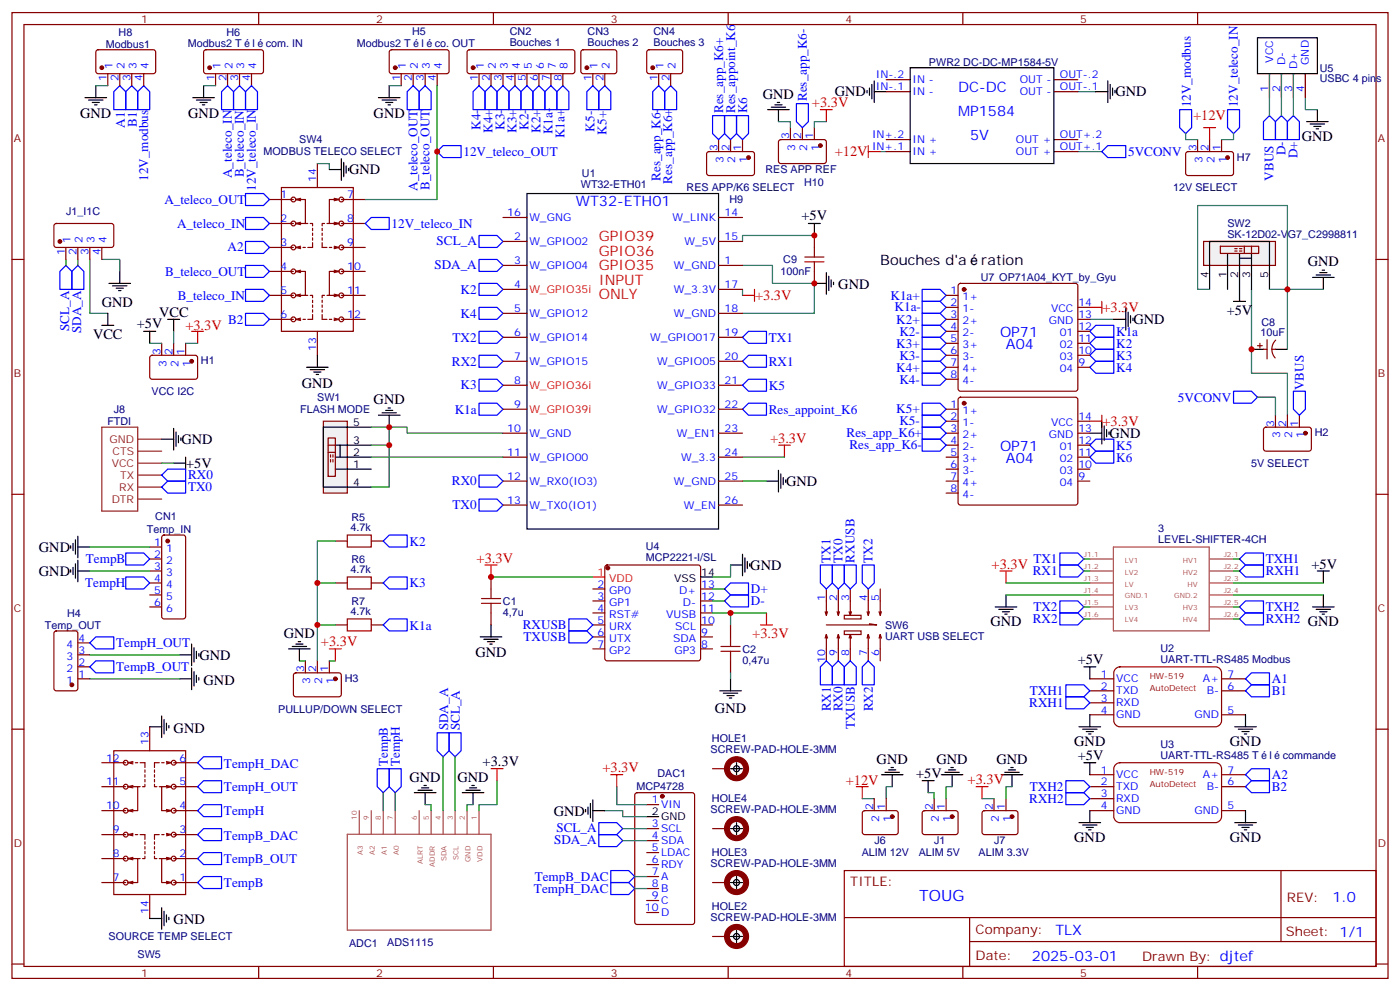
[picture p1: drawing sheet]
<svg xmlns="http://www.w3.org/2000/svg" width="412mm" height="292mm" viewBox="0 0 412 292" stroke-linecap="round" stroke-linejoin="round" font-family="sans-serif">
<defs><g id="words">
<text font-size="4.6" fill="#00f" x="270.8" y="265.3">TOUG</text>
<g font-size="4.2">
<text x="224.7" y="29">GND</text>
<text x="245.9" y="28.4">GND</text>
<text x="328.6" y="28.4">GND</text>
<text x="23.6" y="34.7">GND</text>
<text x="55.4" y="34.8">GND</text>
<text x="110.1" y="34.8">GND</text>
<text x="383.5" y="41.5">GND</text>
<text x="102.8" y="51.3">GND</text>
<text x="236.1" y="64.7">+5V</text>
<text x="259.3" y="78.1">Bouches d'a</text>
<text x="289.1" y="78.1">ration</text>
<text x="385.2" y="78.4">GND</text>
<text x="246.9" y="85.2">GND</text>
<text x="30" y="90.5">GND</text>
<text x="46.9" y="93.3">VCC</text>
<text x="333.9" y="95.5">GND</text>
<text x="361.3" y="92.7">+5V</text>
<text x="27.4" y="99.7">VCC</text>
<text x="40.3" y="96.5">+5V</text>
<text x="88.9" y="114.2">GND</text>
<text x="110.1" y="119">GND</text>
<text x="53.4" y="130.8">GND</text>
<text x="326.8" y="129">GND</text>
<text x="54.9" y="137.8">+5V</text>
<text x="231.6" y="143.1">GND</text>
<text x="11.5" y="162.4">GND</text>
<text x="221" y="167.9">GND</text>
<text x="386.3" y="167.4">+5V</text>
<text x="11.5" y="169.5">GND</text>
<text x="291.7" y="184.3">GND</text>
<text x="83.6" y="187.9">GND</text>
<text x="58.7" y="194.2">GND</text>
<text x="140.1" y="193.5">GND</text>
<text x="317.5" y="195.6">+5V</text>
<text x="60" y="201.6">GND</text>
<text x="51.2" y="215.7">GND</text>
<text x="210.6" y="210">GND</text>
<text x="316.4" y="219.6">GND</text>
<text x="362.3" y="219.6">GND</text>
<text x="142.2" y="225.6">+3.3V</text>
<text x="258.2" y="224.9">GND</text>
<text x="275.9" y="224.9">GND</text>
<text x="293.5" y="224.9">GND</text>
<text x="317.5" y="223.8">+5V</text>
<text x="120.6" y="230.2">GND</text>
<text x="134.8" y="230.2">GND</text>
<text x="269.9" y="229.1">+5V</text>
<text x="163.2" y="240.2">GND</text>
<text x="316.4" y="247.8">GND</text>
<text x="362.3" y="247.8">GND</text>
<text x="51.2" y="272.2">GND</text>
</g>
<g font-size="4.2" fill="#00f">
<text x="282.2" y="27">DC-DC</text>
<text x="282.2" y="34">MP1584</text>
<text x="285.8" y="41.1">5V</text>
<text x="169.6" y="60.5">WT32-ETH01</text>
<text x="294.6" y="99.3">OP71</text>
<text x="296.3" y="102.8">A04</text>
<text x="294.6" y="132.8">OP71</text>
<text x="296.3" y="136.3">A04</text>
<text x="392.5" y="265.6">1.0</text>
<text x="310.9" y="275.1">TLX</text>
<text x="304" y="282.9">2025-03-01</text>
</g>
<g font-size="4.2" fill="#f00">
<text x="239.2" y="31.6">+3.3V</text>
<text x="351.5" y="35.4">+12V</text>
<text x="245.9" y="46.1">+12V</text>
<text x="176.4" y="71.1">GPIO39</text>
<text x="176.4" y="75.3">GPIO36</text>
<text x="176.4" y="79.6">GPIO35</text>
<text x="176.4" y="83.8">INPUT</text>
<text x="176.4" y="88">ONLY</text>
<text x="222.4" y="88.3">+3.3V</text>
<text x="324.7" y="91.9">+3.3V</text>
<text x="54.6" y="97.2">+3.3V</text>
<text x="324.7" y="125.4">+3.3V</text>
<text x="226.8" y="130.4">+3.3V</text>
<text x="140.4" y="165.6">+3.3V</text>
<text x="292.1" y="167.4">+3.3V</text>
<text x="94.5" y="190.3">+3.3V</text>
<text x="221.6" y="187.9">+3.3V</text>
<text x="177.4" y="227.4">+3.3V</text>
<text x="249.2" y="231.2">+12V</text>
<text x="285" y="230.9">+3.3V</text>
</g>
<g font-size="3.9" fill="#00f">
<text x="237.7" y="29.8" transform="rotate(-90 237.7 29.8)">Res_app_K6-</text>
<text x="213" y="33.3" transform="rotate(-90 213 33.3)">Res_app_K6+</text>
<text x="216.5" y="33.3" transform="rotate(-90 216.5 33.3)">Res_appoint_K6</text>
<text x="220.1" y="33.3" transform="rotate(-90 220.1 33.3)">K6</text>
<text x="350.7" y="31.6" transform="rotate(-90 350.7 31.6)">12V_modbus</text>
<text x="364.6" y="31.5" transform="rotate(-90 364.6 31.5)">12V_teleco_IN</text>
<text x="36.8" y="37.6" transform="rotate(-90 36.8 37.6)">A1</text>
<text x="40.3" y="37.4" transform="rotate(-90 40.3 37.4)">B1</text>
<text x="141.5" y="38.2" transform="rotate(-90 141.5 38.2)">K4-</text>
<text x="145.1" y="39.1" transform="rotate(-90 145.1 39.1)">K4+</text>
<text x="148.6" y="38.2" transform="rotate(-90 148.6 38.2)">K3-</text>
<text x="152.1" y="39.1" transform="rotate(-90 152.1 39.1)">K3+</text>
<text x="155.7" y="38.2" transform="rotate(-90 155.7 38.2)">K2-</text>
<text x="159.2" y="39.1" transform="rotate(-90 159.2 39.1)">K2+</text>
<text x="162.8" y="39.6" transform="rotate(-90 162.8 39.6)">K1a-</text>
<text x="166.2" y="40.7" transform="rotate(-90 166.2 40.7)">K1a+</text>
<text x="175.1" y="38.7" transform="rotate(-90 175.1 38.7)">K5-</text>
<text x="178.7" y="39.6" transform="rotate(-90 178.7 39.6)">K5+</text>
<text x="136.5" y="45.9">12V_teleco_OUT</text>
<text x="332.3" y="45.9">5VCONV</text>
<text x="378.7" y="45.8" transform="rotate(-90 378.7 45.8)">D-</text>
<text x="382.2" y="46.6" transform="rotate(-90 382.2 46.6)">D+</text>
<text x="43.6" y="53.3" transform="rotate(-90 43.6 53.3)">12V_modbus</text>
<text x="68.3" y="52.4" transform="rotate(-90 68.3 52.4)">A_teleco_IN</text>
<text x="71.8" y="52.2" transform="rotate(-90 71.8 52.2)">B_teleco_IN</text>
<text x="194.5" y="53.2" transform="rotate(-90 194.5 53.2)">Res_app_K6-</text>
<text x="375.2" y="53.2" transform="rotate(-90 375.2 53.2)">VBUS</text>
<text x="48.4" y="60">A_teleco_OUT</text>
<text x="75.3" y="56.2" transform="rotate(-90 75.3 56.2)">12V_teleco_IN</text>
<text x="123" y="56.2" transform="rotate(-90 123 56.2)">A_teleco_OUT</text>
<text x="126.5" y="56" transform="rotate(-90 126.5 56)">B_teleco_OUT</text>
<text x="198" y="54.1" transform="rotate(-90 198 54.1)">Res_app_K6+</text>
<text x="52.2" y="67">A_teleco_IN</text>
<text x="115.4" y="67.1">12V_teleco_IN</text>
<text x="67" y="73.9">A2</text>
<text x="128.6" y="72.2">SCL_A</text>
<text x="48.6" y="81.1">B_teleco_OUT</text>
<text x="127.9" y="79.2">SDA_A</text>
<text x="52.4" y="88.2">B_teleco_IN</text>
<text x="135.7" y="86.4">K2</text>
<text x="262.3" y="88.2">K1a+</text>
<text x="67.2" y="95.3">B2</text>
<text x="135.7" y="93.5">K4</text>
<text x="263.5" y="91.7">K1a-</text>
<text x="264" y="95.3">K2+</text>
<text x="20.4" y="97.4" transform="rotate(-90 20.4 97.4)">SCL_A</text>
<text x="24" y="98" transform="rotate(-90 24 98)">SDA_A</text>
<text x="133.3" y="100.5">TX2</text>
<text x="226.5" y="100.5">TX1</text>
<text x="264.9" y="98.8">K2-</text>
<text x="328.8" y="98.8">K1a</text>
<text x="133.1" y="107.6">RX2</text>
<text x="226.5" y="107.6">RX1</text>
<text x="264" y="102.3">K3+</text>
<text x="264.9" y="105.9">K3-</text>
<text x="328.8" y="106">K3</text>
<text x="328.8" y="102.4">K2</text>
<text x="264" y="109.4">K4+</text>
<text x="264.9" y="112.9">K4-</text>
<text x="328.8" y="109.5">K4</text>
<text x="135.7" y="114.7">K3</text>
<text x="226.5" y="114.8">K5</text>
<text x="347" y="118.2">5VCONV</text>
<text x="384" y="114.9" transform="rotate(-90 384 114.9)">VBUS</text>
<text x="134" y="121.8">K1a</text>
<text x="226.5" y="121.8">Res_appoint_K6</text>
<text x="264" y="121.7">K5+</text>
<text x="264.9" y="125.3">K5-</text>
<text x="249.4" y="128.8">Res_app_K6+</text>
<text x="250.2" y="132.3">Res_app_K6-</text>
<text x="328.8" y="135.9">K6</text>
<text x="328.8" y="132.4">K5</text>
<text x="55.4" y="141.1">RX0</text>
<text x="133.1" y="142.9">RX0</text>
<text x="55.4" y="144.7">TX0</text>
<text x="133.3" y="150">TX0</text>
<text x="120.6" y="160.6">K2</text>
<text x="25.3" y="165.7">TempB</text>
<text x="244.7" y="165.6" transform="rotate(-90 244.7 165.6)">TX1</text>
<text x="248.2" y="165.6" transform="rotate(-90 248.2 165.6)">TX0</text>
<text x="251.7" y="165.6" transform="rotate(-90 251.7 165.6)">RXUSB</text>
<text x="257" y="165.6" transform="rotate(-90 257 165.6)">TX2</text>
<text x="304.4" y="165.8">TX1</text>
<text x="372.9" y="165.8">TXH1</text>
<text x="25.1" y="172.8">TempH</text>
<text x="120.6" y="172.9">K3</text>
<text x="304.2" y="169.3">RX1</text>
<text x="372.9" y="169.4">RXH1</text>
<text x="221.2" y="174.7">D+</text>
<text x="221.2" y="178.2">D-</text>
<text x="304.4" y="179.9">TX2</text>
<text x="372.9" y="179.9">TXH2</text>
<text x="120.6" y="185.4">K1a</text>
<text x="154" y="185.2">RXUSB</text>
<text x="304.2" y="183.5">RX2</text>
<text x="372.9" y="183.5">RXH2 GND</text>
<text x="34.2" y="190.6">TempH_OUT</text>
<text x="154.2" y="188.8">TXUSB</text>
<text x="34.2" y="197.6">TempB_OUT</text>
<text x="374.6" y="201.1">A1</text>
<text x="244.7" y="209.4" transform="rotate(-90 244.7 209.4)">RX1</text>
<text x="248.2" y="209.4" transform="rotate(-90 248.2 209.4)">RX0</text>
<text x="257.1" y="209.4" transform="rotate(-90 257.1 209.4)">RX2</text>
<text x="303.2" y="208.2">RXH1</text>
<text x="303.4" y="204.6">TXH1</text>
<text x="374.6" y="204.6">B1</text>
<text x="132" y="215" transform="rotate(-90 132 215)">SDA_A</text>
<text x="135.5" y="215" transform="rotate(-90 135.5 215)">SCL_A</text>
<text x="251.8" y="214.7" transform="rotate(-90 251.8 214.7)">TXUSB</text>
<text x="66" y="226.1">TempH_DAC</text>
<text x="114.3" y="225.6" transform="rotate(-90 114.3 225.6)">TempB</text>
<text x="117.8" y="225.6" transform="rotate(-90 117.8 225.6)">TempH</text>
<text x="66" y="232.9">TempH_OUT</text>
<text x="303.4" y="232.9">TXH2</text>
<text x="374.6" y="229.5">A2</text>
<text x="374.6" y="232.8">B2</text>
<text x="303.2" y="236.4">RXH2</text>
<text x="66" y="240.1">TempH</text>
<text x="163.9" y="245">SCL_A</text>
<text x="66" y="247.2">TempB_DAC</text>
<text x="163.2" y="248.6">SDA_A</text>
<text x="66" y="254.1">TempB_OUT</text>
<text x="66" y="261.2">TempB</text>
<text x="157.3" y="262.8">TempH_DAC</text>
<text x="157.5" y="259.3">TempB_DAC</text>
</g>
<g font-size="3.9" fill="#800">
<text x="250.5" y="260.9">TITLE:</text>
<text x="379.1" y="265.6">REV:</text>
<text x="287.4" y="275.1">Company:</text>
<text x="378.7" y="275.7">Sheet: 1/1</text>
<text x="287.4" y="282.8">Date:</text>
<text x="336.4" y="282.8">Drawn By: djtef</text>
</g>
<g font-size="3.2" fill="#000080">
<text x="34.9" y="10.5">H8</text>
<text x="66.7" y="10.5">H6</text>
<text x="121.4" y="10.3">H5</text>
<text x="150.2" y="10.4">CN2</text>
<text x="173.1" y="10.3">CN3</text>
<text x="192.5" y="10.3">CN4</text>
<text x="31.2" y="14.1">Modbus1</text>
<text x="55.4" y="14">Modbus2 T</text>
<text x="74.4" y="14">l</text>
<text x="78.3" y="14">com. IN</text>
<text x="105.1" y="14">Modbus2 T</text>
<text x="124.2" y="14">l</text>
<text x="128.1" y="14">co. OUT</text>
<text x="150.2" y="13.6">Bouches 1</text>
<text x="173.1" y="13.6">Bouches 2</text>
<text x="192.5" y="13.6">Bouches 3</text>
<text x="273.7" y="19.3">PWR2 DC-DC-MP1584-5V</text>
<text x="388.8" y="21.1">U5</text>
<text x="388.8" y="24.3">USBC 4 pins</text>
<text x="77.6" y="45.8">MODBUS TELECO SELECT</text>
<text x="88.2" y="42.2">SW4</text>
<text x="364.3" y="47.3">H7</text>
<text x="171.4" y="52.1">U1</text>
<text x="225.5" y="51">RES APP REF</text>
<text x="171.1" y="55.2">WT32-ETH01</text>
<text x="202.3" y="56.3">RES APP/K6 SELECT</text>
<text x="214.9" y="59.8">H9</text>
<text x="236.9" y="54.7">H10</text>
<text x="345.6" y="56.3">12V SELECT</text>
<text x="19.5" y="63.4">J1_I1C</text>
<text x="361.6" y="70">SK-12D02-VG7_C2998811</text>
<text x="361.6" y="66.8">SW2</text>
<text x="230.7" y="77.5">C9</text>
<text x="229.9" y="81">100nF</text>
<text x="288.9" y="82.8">U7 OP71A04_KYT_by_Gyu</text>
<text x="371.6" y="95.9">C8</text>
<text x="371.3" y="99">10uF</text>
<text x="59.2" y="107.3">H1</text>
<text x="44.7" y="116.3">VCC I2C</text>
<text x="93.4" y="118">SW1</text>
<text x="31.6" y="125.1">FTDI</text>
<text x="33.5" y="121.6">J8</text>
<text x="88.4" y="121.6">FLASH MODE</text>
<text x="387.3" y="128.4">H2</text>
<text x="368.5" y="137.5">5V SELECT</text>
<text x="45.7" y="153.2">CN1</text>
<text x="103.5" y="153.3">R5</text>
<text x="43.3" y="156.8">Temp_IN</text>
<text x="103.2" y="156.5">4.7k</text>
<text x="341.2" y="160">LEVEL-SHIFTER-4CH</text>
<text x="341.2" y="156.7">3</text>
<text x="103.5" y="165.7">R6</text>
<text x="190.2" y="165.3">MCP2221-I/SL</text>
<text x="190.2" y="162">U4</text>
<text x="103.2" y="168.8">4.7k</text>
<text x="103.5" y="178">R7</text>
<text x="148.2" y="178">C1</text>
<text x="13.2" y="185.1">Temp_OUT</text>
<text x="19.8" y="181.5">H4</text>
<text x="103.2" y="181.2">4.7k</text>
<text x="148.2" y="181.3">4,7u</text>
<text x="260.7" y="185.2">SW6</text>
<text x="260.7" y="188.3">UART USB SELECT</text>
<text x="218.7" y="195.4">0,47u</text>
<text x="218.7" y="192.1">C2</text>
<text x="341.9" y="195.3">UART-TTL-RS485 Modbus</text>
<text x="341.9" y="192">U2</text>
<text x="101.5" y="200.8">H3</text>
<text x="82" y="209.8">PULLUP/DOWN SELECT</text>
<text x="209.3" y="221.7">SCREW-PAD-HOLE-3MM</text>
<text x="209.7" y="218.5">HOLE1</text>
<text x="341.9" y="220.2">U3</text>
<text x="341.9" y="223.5">UART-TTL-RS485 T</text>
<text x="374" y="223.5">l</text>
<text x="377.8" y="223.5">commande</text>
<text x="187.5" y="232.7">MCP4728</text>
<text x="193.7" y="228.9">DAC1</text>
<text x="209.3" y="239.4">SCREW-PAD-HOLE-3MM</text>
<text x="209.7" y="236.1">HOLE4</text>
<text x="209.7" y="252">HOLE3</text>
<text x="257.6" y="248.6">J6</text>
<text x="275.2" y="248.6">J1</text>
<text x="292.8" y="248.6">J7</text>
<text x="209.3" y="255.2">SCREW-PAD-HOLE-3MM</text>
<text x="253.8" y="252.1">ALIM 12V</text>
<text x="270.6" y="252.1">ALIM 5V</text>
<text x="288.3" y="252.1">ALIM 3.3V</text>
<text x="209.7" y="267.9">HOLE2</text>
<text x="209.3" y="271.1">SCREW-PAD-HOLE-3MM</text>
<text x="32" y="276.8">SOURCE TEMP SELECT</text>
<text x="102.8" y="278.7">ADC1</text>
<text x="114.1" y="278.5">ADS1115</text>
<text x="40.5" y="282.1">SW5</text>
</g>
<g font-size="3.2" fill="#800">
<text x="41.6" y="6.7">1</text>
<text x="110.8" y="6.7">2</text>
<text x="179.9" y="6.7">3</text>
<text x="249.1" y="6.7">4</text>
<text x="318.2" y="6.7">5</text>
<text x="4.1" y="41.8">A</text>
<text x="405.9" y="41.8">A</text>
<text x="4.1" y="110.9">B</text>
<text x="405.9" y="110.9">B</text>
<text x="4.1" y="180.1">C</text>
<text x="405.9" y="180.1">C</text>
<text x="4.1" y="249.2">D</text>
<text x="405.9" y="249.2">D</text>
<text x="41.6" y="287.5">1</text>
<text x="110.8" y="287.5">2</text>
<text x="179.9" y="287.5">3</text>
<text x="249.1" y="287.5">4</text>
<text x="318.2" y="287.5">5</text>
</g>
<g font-size="3.2" fill="#00f">
<text x="31.4" y="23.9" transform="rotate(-90 31.4 23.9)">1</text>
<text x="33.2" y="20.4" transform="rotate(-90 33.2 20.4)">1</text>
<text x="34.9" y="23.9" transform="rotate(-90 34.9 23.9)">2</text>
<text x="36.7" y="20.4" transform="rotate(-90 36.7 20.4)">2</text>
<text x="38.5" y="23.9" transform="rotate(-90 38.5 23.9)">3</text>
<text x="40.2" y="20.4" transform="rotate(-90 40.2 20.4)">3</text>
<text x="42" y="23.9" transform="rotate(-90 42 23.9)">4</text>
<text x="43.7" y="20.4" transform="rotate(-90 43.7 20.4)">4</text>
<text x="63.1" y="23.9" transform="rotate(-90 63.1 23.9)">1</text>
<text x="64.9" y="20.4" transform="rotate(-90 64.9 20.4)">1</text>
<text x="66.7" y="23.9" transform="rotate(-90 66.7 23.9)">2</text>
<text x="68.4" y="20.4" transform="rotate(-90 68.4 20.4)">2</text>
<text x="70.2" y="23.9" transform="rotate(-90 70.2 23.9)">3</text>
<text x="72" y="20.4" transform="rotate(-90 72 20.4)">3</text>
<text x="73.7" y="23.9" transform="rotate(-90 73.7 23.9)">4</text>
<text x="75.5" y="20.4" transform="rotate(-90 75.5 20.4)">4</text>
<text x="117.8" y="23.9" transform="rotate(-90 117.8 23.9)">1</text>
<text x="119.6" y="20.4" transform="rotate(-90 119.6 20.4)">1</text>
<text x="121.4" y="23.9" transform="rotate(-90 121.4 23.9)">2</text>
<text x="123.1" y="20.4" transform="rotate(-90 123.1 20.4)">2</text>
<text x="124.9" y="23.9" transform="rotate(-90 124.9 23.9)">3</text>
<text x="126.6" y="20.4" transform="rotate(-90 126.6 20.4)">3</text>
<text x="128.4" y="23.9" transform="rotate(-90 128.4 23.9)">4</text>
<text x="130.2" y="20.4" transform="rotate(-90 130.2 20.4)">4</text>
<text x="140.8" y="23.9" transform="rotate(-90 140.8 23.9)">1</text>
<text x="142.5" y="20.4" transform="rotate(-90 142.5 20.4)">1</text>
<text x="144.3" y="23.9" transform="rotate(-90 144.3 23.9)">2</text>
<text x="146" y="20.4" transform="rotate(-90 146 20.4)">2</text>
<text x="147.8" y="23.9" transform="rotate(-90 147.8 23.9)">3</text>
<text x="149.6" y="20.4" transform="rotate(-90 149.6 20.4)">3</text>
<text x="151.3" y="23.9" transform="rotate(-90 151.3 23.9)">4</text>
<text x="153.1" y="20.4" transform="rotate(-90 153.1 20.4)">4</text>
<text x="154.9" y="23.9" transform="rotate(-90 154.9 23.9)">5</text>
<text x="156.6" y="20.4" transform="rotate(-90 156.6 20.4)">5</text>
<text x="158.4" y="23.9" transform="rotate(-90 158.4 23.9)">6</text>
<text x="160.2" y="20.4" transform="rotate(-90 160.2 20.4)">6</text>
<text x="161.9" y="23.9" transform="rotate(-90 161.9 23.9)">7</text>
<text x="163.7" y="20.4" transform="rotate(-90 163.7 20.4)">7</text>
<text x="165.5" y="23.9" transform="rotate(-90 165.5 23.9)">8</text>
<text x="167.2" y="20.4" transform="rotate(-90 167.2 20.4)">8</text>
<text x="174.3" y="23.9" transform="rotate(-90 174.3 23.9)">1</text>
<text x="176" y="20.4" transform="rotate(-90 176 20.4)">1</text>
<text x="177.8" y="23.9" transform="rotate(-90 177.8 23.9)">2</text>
<text x="179.6" y="20.4" transform="rotate(-90 179.6 20.4)">2</text>
<text x="193.7" y="23.9" transform="rotate(-90 193.7 23.9)">1</text>
<text x="195.4" y="20.4" transform="rotate(-90 195.4 20.4)">1</text>
<text x="197.2" y="23.9" transform="rotate(-90 197.2 23.9)">2</text>
<text x="199" y="20.4" transform="rotate(-90 199 20.4)">2</text>
<text x="258" y="23.1">IN-.2</text>
<text x="312.2" y="23.1">OUT-.2</text>
<text x="375" y="18.4" transform="rotate(-90 375 18.4)">VCC</text>
<text x="378.5" y="19.2" transform="rotate(-90 378.5 19.2)">D-</text>
<text x="382.1" y="20.4" transform="rotate(-90 382.1 20.4)">D+</text>
<text x="385.6" y="19.1" transform="rotate(-90 385.6 19.1)">GND</text>
<text x="258" y="26.6">IN-.1</text>
<text x="268.8" y="28">IN -</text>
<text x="268.8" y="24.5">IN -</text>
<text x="300.4" y="28">OUT -</text>
<text x="300.4" y="24.5">OUT -</text>
<text x="312.2" y="26.6">OUT-.1</text>
<text x="373.6" y="27" transform="rotate(-90 373.6 27)">1</text>
<text x="377.1" y="27" transform="rotate(-90 377.1 27)">2</text>
<text x="380.6" y="27" transform="rotate(-90 380.6 27)">3</text>
<text x="384.2" y="27" transform="rotate(-90 384.2 27)">4</text>
<text x="232.5" y="40.9" transform="rotate(-90 232.5 40.9)">3</text>
<text x="236" y="40.9" transform="rotate(-90 236 40.9)">2</text>
<text x="239.5" y="40.9" transform="rotate(-90 239.5 40.9)">1</text>
<text x="256.9" y="40.7">IN+.2</text>
<text x="312.2" y="40.7">OUT+.2</text>
<text x="211.3" y="44.5" transform="rotate(-90 211.3 44.5)">3</text>
<text x="213.1" y="47.9" transform="rotate(-90 213.1 47.9)">3</text>
<text x="214.8" y="44.5" transform="rotate(-90 214.8 44.5)">2</text>
<text x="216.6" y="47.9" transform="rotate(-90 216.6 47.9)">2</text>
<text x="218.4" y="44.5" transform="rotate(-90 218.4 44.5)">1</text>
<text x="220.1" y="47.9" transform="rotate(-90 220.1 47.9)">1</text>
<text x="234.2" y="44.4" transform="rotate(-90 234.2 44.4)">3</text>
<text x="237.8" y="44.4" transform="rotate(-90 237.8 44.4)">2</text>
<text x="241.3" y="44.4" transform="rotate(-90 241.3 44.4)">1</text>
<text x="256.9" y="44.3">IN+.1</text>
<text x="268.8" y="45.7">IN +</text>
<text x="268.8" y="42.2">IN +</text>
<text x="299.3" y="45.7">OUT +</text>
<text x="299.3" y="42.2">OUT +</text>
<text x="312.2" y="44.3">OUT+.1</text>
<text x="352.4" y="44.5" transform="rotate(-90 352.4 44.5)">3</text>
<text x="354.2" y="47.9" transform="rotate(-90 354.2 47.9)">3</text>
<text x="356" y="44.5" transform="rotate(-90 356 44.5)">2</text>
<text x="357.7" y="47.9" transform="rotate(-90 357.7 47.9)">2</text>
<text x="359.5" y="44.5" transform="rotate(-90 359.5 44.5)">1</text>
<text x="361.2" y="47.9" transform="rotate(-90 361.2 47.9)">1</text>
<text x="93.1" y="53.4" transform="rotate(-90 93.1 53.4)">14</text>
<text x="82.6" y="58.4">1</text>
<text x="102.3" y="58.4">7</text>
<text x="82.6" y="65.4">2</text>
<text x="102.3" y="65.4">8</text>
<text x="149.4" y="63.7">16</text>
<text x="155.9" y="65.1">W_GNG</text>
<text x="198.1" y="65.1">W_LINK</text>
<text x="213.4" y="63.7">14</text>
<text x="20.8" y="71.5" transform="rotate(-90 20.8 71.5)">1</text>
<text x="24.3" y="71.5" transform="rotate(-90 24.3 71.5)">2</text>
<text x="27.9" y="71.5" transform="rotate(-90 27.9 71.5)">3</text>
<text x="31.4" y="71.5" transform="rotate(-90 31.4 71.5)">4</text>
<text x="151.4" y="70.7">2</text>
<text x="213.4" y="70.7">15</text>
<text x="19" y="75" transform="rotate(-90 19 75)">1</text>
<text x="22.6" y="75" transform="rotate(-90 22.6 75)">2</text>
<text x="26.1" y="75" transform="rotate(-90 26.1 75)">3</text>
<text x="29.6" y="75" transform="rotate(-90 29.6 75)">4</text>
<text x="82.6" y="72.5">3</text>
<text x="102.3" y="72.5">9</text>
<text x="151.4" y="77.8">3</text>
<text x="155.9" y="72.1">W_GPIO02</text>
<text x="201.6" y="72.1">W_5V</text>
<text x="213.4" y="77.8">1</text>
<text x="82.6" y="79.6">4</text>
<text x="102.3" y="79.6">10</text>
<text x="155.9" y="79.2">W_GPIO04</text>
<text x="198.5" y="79.2">W_GND</text>
<text x="82.6" y="86.6">5</text>
<text x="102.3" y="86.6">11</text>
<text x="151.4" y="84.8">4</text>
<text x="198.5" y="86.3">W_3.3V</text>
<text x="213.4" y="84.8">17</text>
<text x="280" y="86.6">1</text>
<text x="283.5" y="88.4">1+</text>
<text x="82.6" y="93.7">6</text>
<text x="102.3" y="93.7">12</text>
<text x="151.4" y="91.9">5</text>
<text x="155.9" y="93.3">W_GPIO12</text>
<text x="198.5" y="93.3">W_GND</text>
<text x="213.4" y="91.9">18</text>
<text x="280" y="90.1">2</text>
<text x="280" y="93.7">3</text>
<text x="283.5" y="91.9">1-</text>
<text x="283.5" y="95.4">2+</text>
<text x="308.9" y="95.4">GND</text>
<text x="309.6" y="91.9">VCC</text>
<text x="317.7" y="93.7">13</text>
<text x="317.7" y="90.1">14</text>
<text x="151.4" y="99">6</text>
<text x="155.9" y="100.4">W_GPIO14</text>
<text x="191.6" y="100.4">W_GPIO017</text>
<text x="213.4" y="99">19</text>
<text x="280" y="97.2">4</text>
<text x="280" y="100.7">5</text>
<text x="283.5" y="99">2-</text>
<text x="312.2" y="99">01</text>
<text x="317.7" y="100.7">11</text>
<text x="317.7" y="97.2">12</text>
<text x="47.3" y="104.4" transform="rotate(-90 47.3 104.4)">3</text>
<text x="49" y="107.9" transform="rotate(-90 49 107.9)">3</text>
<text x="50.8" y="104.4" transform="rotate(-90 50.8 104.4)">2</text>
<text x="52.6" y="107.9" transform="rotate(-90 52.6 107.9)">2</text>
<text x="54.3" y="104.4" transform="rotate(-90 54.3 104.4)">1</text>
<text x="56.1" y="107.9" transform="rotate(-90 56.1 107.9)">1</text>
<text x="93.1" y="103.3" transform="rotate(-90 93.1 103.3)">13</text>
<text x="151.4" y="106">7</text>
<text x="155.9" y="107.4">W_GPIO15</text>
<text x="193.6" y="107.4">W_GPIO05</text>
<text x="213.4" y="106">20</text>
<text x="280" y="104.2">6</text>
<text x="280" y="107.8">7</text>
<text x="283.5" y="102.5">3+</text>
<text x="283.5" y="106">3-</text>
<text x="312.2" y="106">03</text>
<text x="312.2" y="102.5">02</text>
<text x="317.7" y="107.8">9</text>
<text x="317.7" y="104.2">10</text>
<text x="151.4" y="113.1">8</text>
<text x="213.4" y="113.1">21</text>
<text x="280" y="111.3">8</text>
<text x="283.5" y="109.5">4+</text>
<text x="283.5" y="113.1">4-</text>
<text x="312.2" y="109.5">04</text>
<text x="193.6" y="114.5">W_GPIO33</text>
<text x="151.4" y="120.1">9</text>
<text x="193.6" y="121.5">W_GPIO32</text>
<text x="213.4" y="120.1">22</text>
<text x="280" y="120.1">1</text>
<text x="280" y="123.6">2</text>
<text x="283.5" y="121.9">1+</text>
<text x="283.5" y="125.4">1-</text>
<text x="309.6" y="125.4">VCC</text>
<text x="317.7" y="123.6">14</text>
<text x="375.4" y="125.6" transform="rotate(-90 375.4 125.6)">3</text>
<text x="378.9" y="125.6" transform="rotate(-90 378.9 125.6)">2</text>
<text x="382.4" y="125.6" transform="rotate(-90 382.4 125.6)">1</text>
<text x="149.4" y="127.2">10</text>
<text x="155.9" y="128.6">W_GND</text>
<text x="199.4" y="128.6">W_EN1</text>
<text x="213.4" y="127.2">23</text>
<text x="280" y="127.2">3</text>
<text x="280" y="130.7">4</text>
<text x="283.5" y="128.9">2+</text>
<text x="308.9" y="128.9">GND</text>
<text x="317.7" y="130.7">12</text>
<text x="317.7" y="127.2">13</text>
<text x="377.1" y="129.1" transform="rotate(-90 377.1 129.1)">3</text>
<text x="380.6" y="129.1" transform="rotate(-90 380.6 129.1)">2</text>
<text x="384.2" y="129.1" transform="rotate(-90 384.2 129.1)">1</text>
<text x="149.4" y="134.2">11</text>
<text x="155.9" y="135.6">W_GPIO00</text>
<text x="200.6" y="135.6">W_3.3</text>
<text x="213.4" y="134.2">24</text>
<text x="280" y="134.2">5</text>
<text x="280" y="137.8">6</text>
<text x="283.5" y="132.5">2-</text>
<text x="283.5" y="136">3+</text>
<text x="312.2" y="136">02</text>
<text x="312.2" y="132.5">01</text>
<text x="317.7" y="137.8">10</text>
<text x="317.7" y="134.2">11</text>
<text x="149.4" y="141.3">12</text>
<text x="155.9" y="142.7">W_RX0(IO3)</text>
<text x="198.5" y="142.7">W_GND</text>
<text x="213.4" y="141.3">25</text>
<text x="280" y="141.3">7</text>
<text x="283.5" y="139.5">3-</text>
<text x="283.5" y="143.1">4+</text>
<text x="312.2" y="143.1">04</text>
<text x="312.2" y="139.5">03</text>
<text x="317.7" y="141.3">9</text>
<text x="149.4" y="148.3">13</text>
<text x="155.9" y="149.8">W_TX0(IO1)</text>
<text x="201.4" y="149.8">W_EN</text>
<text x="213.4" y="148.3">26</text>
<text x="280" y="144.8">8</text>
<text x="283.5" y="146.6">4-</text>
<text x="45.4" y="160.7">1</text>
<text x="45.4" y="164.2">2</text>
<text x="45.4" y="167.7">3</text>
<text x="48.9" y="162.5">1</text>
<text x="48.9" y="166">2</text>
<text x="45.4" y="171.3">4</text>
<text x="48.9" y="169.5">3</text>
<text x="48.9" y="173">4</text>
<text x="176" y="173">2</text>
<text x="206.6" y="173">13</text>
<text x="45.4" y="174.8">5</text>
<text x="45.4" y="178.3">6</text>
<text x="48.9" y="176.6">5</text>
<text x="176" y="176.6">3</text>
<text x="179.5" y="174.8">GP0</text>
<text x="179.5" y="178.3">GP1</text>
<text x="200" y="174.8">D+</text>
<text x="201.2" y="178.3">D-</text>
<text x="206.6" y="176.6">12</text>
<text x="243.1" y="176.9" transform="rotate(-90 243.1 176.9)">1</text>
<text x="246.6" y="176.9" transform="rotate(-90 246.6 176.9)">2</text>
<text x="250.1" y="176.9" transform="rotate(-90 250.1 176.9)">3</text>
<text x="255.4" y="176.9" transform="rotate(-90 255.4 176.9)">4</text>
<text x="258.9" y="176.9" transform="rotate(-90 258.9 176.9)">5</text>
<text x="48.9" y="180.1">6</text>
<text x="176" y="180.1">4</text>
<text x="176" y="183.6">5</text>
<text x="179.5" y="181.9">RST#</text>
<text x="179.5" y="185.4">URX</text>
<text x="196.2" y="181.9">VUSB</text>
<text x="198.9" y="185.4">SCL</text>
<text x="206.6" y="183.6">10</text>
<text x="206.6" y="180.1">11</text>
<text x="19.6" y="190.7">4</text>
<text x="23.1" y="188.9">4</text>
<text x="176" y="187.1">6</text>
<text x="176" y="190.7">7</text>
<text x="179.5" y="188.9">UTX</text>
<text x="198.3" y="188.9">SDA</text>
<text x="206.6" y="190.7">8</text>
<text x="206.6" y="187.1">9</text>
<text x="19.6" y="194.2">3</text>
<text x="19.6" y="197.7">2</text>
<text x="23.1" y="192.4">3</text>
<text x="23.1" y="196">2</text>
<text x="89.6" y="197.9" transform="rotate(-90 89.6 197.9)">3</text>
<text x="93.1" y="197.9" transform="rotate(-90 93.1 197.9)">2</text>
<text x="96.7" y="197.9" transform="rotate(-90 96.7 197.9)">1</text>
<text x="179.5" y="192.4">GP2</text>
<text x="198.7" y="192.4">GP3</text>
<text x="243.1" y="195.1" transform="rotate(-90 243.1 195.1)">10</text>
<text x="246.6" y="193" transform="rotate(-90 246.6 193)">9</text>
<text x="250.1" y="193" transform="rotate(-90 250.1 193)">8</text>
<text x="255.4" y="193" transform="rotate(-90 255.4 193)">7</text>
<text x="258.9" y="193" transform="rotate(-90 258.9 193)">6</text>
<text x="19.6" y="201.3">1</text>
<text x="23.1" y="199.5">1</text>
<text x="91.4" y="201.4" transform="rotate(-90 91.4 201.4)">3</text>
<text x="94.9" y="201.4" transform="rotate(-90 94.9 201.4)">2</text>
<text x="98.4" y="201.4" transform="rotate(-90 98.4 201.4)">1</text>
<text x="324.3" y="199.5">1</text>
<text x="324.3" y="203">2</text>
<text x="328.8" y="200.9">VCC</text>
<text x="354.4" y="200.9">A+</text>
<text x="361.6" y="203">6</text>
<text x="361.6" y="199.5">7</text>
<text x="324.3" y="206.6">3</text>
<text x="328.8" y="204.4">TXD</text>
<text x="328.8" y="208">RXD</text>
<text x="355.5" y="204.4">B-</text>
<text x="324.3" y="210.1">4</text>
<text x="328.8" y="211.5">GND</text>
<text x="351.8" y="211.5">GND</text>
<text x="361.6" y="210.1">5</text>
<text x="43.7" y="219.3" transform="rotate(-90 43.7 219.3)">13</text>
<text x="31.2" y="224.2">12</text>
<text x="52.9" y="224.2">6</text>
<text x="324.3" y="227.7">1</text>
<text x="361.6" y="227.7">7</text>
<text x="31.2" y="231.2">11</text>
<text x="52.9" y="231.2">5</text>
<text x="324.3" y="231.2">2</text>
<text x="328.8" y="229.1">VCC</text>
<text x="328.8" y="232.7">TXD</text>
<text x="354.4" y="229.1">A+</text>
<text x="355.5" y="232.7">B-</text>
<text x="361.6" y="231.2">6</text>
<text x="31.2" y="238.3">10</text>
<text x="52.9" y="238.3">4</text>
<text x="192" y="236.5">1</text>
<text x="194.7" y="237.9">VIN</text>
<text x="257.2" y="238.5" transform="rotate(-90 257.2 238.5)">2</text>
<text x="260.7" y="238.5" transform="rotate(-90 260.7 238.5)">1</text>
<text x="274.8" y="238.5" transform="rotate(-90 274.8 238.5)">2</text>
<text x="278.3" y="238.5" transform="rotate(-90 278.3 238.5)">1</text>
<text x="292.5" y="238.5" transform="rotate(-90 292.5 238.5)">2</text>
<text x="296" y="238.5" transform="rotate(-90 296 238.5)">1</text>
<text x="324.3" y="234.8">3</text>
<text x="324.3" y="238.3">4</text>
<text x="328.8" y="236.2">RXD</text>
<text x="328.8" y="239.7">GND</text>
<text x="351.8" y="239.7">GND</text>
<text x="361.6" y="238.3">5</text>
<text x="33.3" y="245.4">9</text>
<text x="52.9" y="245.4">3</text>
<text x="192" y="243.6">3</text>
<text x="194.7" y="245">SCL</text>
<text x="258.9" y="242" transform="rotate(-90 258.9 242)">2</text>
<text x="262.5" y="242" transform="rotate(-90 262.5 242)">1</text>
<text x="276.6" y="242" transform="rotate(-90 276.6 242)">2</text>
<text x="280.1" y="242" transform="rotate(-90 280.1 242)">1</text>
<text x="294.2" y="242" transform="rotate(-90 294.2 242)">2</text>
<text x="297.7" y="242" transform="rotate(-90 297.7 242)">1</text>
<text x="192" y="247.1">4</text>
<text x="192" y="250.6">5</text>
<text x="194.7" y="248.5">SDA</text>
<text x="33.3" y="252.4">8</text>
<text x="52.9" y="252.4">2</text>
<text x="192" y="254.2">6</text>
<text x="192" y="257.7">7</text>
<text x="194.7" y="252.1">LDAC</text>
<text x="194.7" y="255.6">RDY</text>
<text x="33.3" y="259.5">7</text>
<text x="52.9" y="259.5">1</text>
<text x="192" y="261.2">8</text>
<text x="194.7" y="259.1">A</text>
<text x="194.7" y="262.6">B</text>
<text x="43.7" y="269.1" transform="rotate(-90 43.7 269.1)">14</text>
<text x="190" y="268.3">10</text>
<text x="192" y="264.8">9</text>
<text x="194.7" y="266.2">C</text>
<text x="194.7" y="269.7">D</text>
</g>
<g font-size="3.2">
<text x="356" y="81.9" transform="rotate(-90 356 81.9)">4</text>
<text x="361.2" y="81.9" transform="rotate(-90 361.2 81.9)">1</text>
<text x="364.8" y="81.9" transform="rotate(-90 364.8 81.9)">2</text>
<text x="368.3" y="81.9" transform="rotate(-90 368.3 81.9)">3</text>
<text x="373.6" y="81.9" transform="rotate(-90 373.6 81.9)">5</text>
<text x="104.1" y="125.4">5</text>
<text x="104.1" y="130.7">3</text>
<text x="104.1" y="137.8">1</text>
<text x="104.1" y="134.2">2</text>
<text x="104.1" y="143.1">4</text>
<text x="198.6" y="171.3">VSS</text>
<text x="206.6" y="169.5">14</text>
<text x="192" y="240.1">2</text>
<text x="194.7" y="241.5">GND</text>
</g>
<g font-size="3.2" fill="#f00">
<text x="155.9" y="86.3">W_GPIO35i</text>
<text x="155.9" y="114.5">W_GPIO36i</text>
<text x="155.9" y="121.5">W_GPIO39i</text>
<text x="176" y="169.5">1</text>
<text x="179.5" y="171.3">VDD</text>
</g>
<g font-size="3.2" fill="#8d2323">
<text x="32.2" y="130.4">GND</text>
<text x="32.9" y="137.4">VCC</text>
<text x="33.2" y="133.9">CTS</text>
<text x="35.4" y="140.9">TX</text>
<text x="32.9" y="148">DTR</text>
<text x="35.1" y="144.5">RX</text>
</g>
<g font-size="2.5" fill="#900">
<text x="338.7" y="199.8">HW-519</text>
<text x="338.7" y="203.4">AutoDetect</text>
<text x="338.7" y="228.1">HW-519</text>
<text x="338.7" y="231.6">AutoDetect</text>
</g>
<g font-size="2.1" fill="#a54b4b">
<text x="319.3" y="167.4">J1.2</text>
<text x="319.3" y="163.9">J1.1</text>
<text x="331.3" y="165.6">LV1</text>
<text x="348.5" y="165.6">HV1</text>
<text x="360.5" y="167.4">J2.2</text>
<text x="360.5" y="163.9">J2.1</text>
<text x="319.3" y="170.9">J1.3</text>
<text x="331.3" y="172.7">LV</text>
<text x="331.3" y="169.1">LV2</text>
<text x="348.5" y="169.1">HV2</text>
<text x="349.8" y="172.7">HV</text>
<text x="360.5" y="170.9">J2.3</text>
<text x="319.3" y="178">J1.5</text>
<text x="319.3" y="174.5">J1.4</text>
<text x="331.3" y="179.7">LV3</text>
<text x="331.3" y="176.2">GND.1</text>
<text x="345.9" y="176.2">GND.2</text>
<text x="348.5" y="179.7">HV3</text>
<text x="360.5" y="178">J2.5</text>
<text x="360.5" y="174.5">J2.4</text>
<text x="319.3" y="181.5">J1.6</text>
<text x="331.3" y="183.3">LV4</text>
<text x="348.5" y="183.3">HV4</text>
<text x="360.5" y="181.5">J2.6</text>
<text x="105.1" y="241.3" transform="rotate(-90 105.1 241.3)">10</text>
<text x="108.7" y="241.3" transform="rotate(-90 108.7 241.3)">9</text>
<text x="112.2" y="241.3" transform="rotate(-90 112.2 241.3)">8</text>
<text x="115.7" y="241.3" transform="rotate(-90 115.7 241.3)">7</text>
<text x="122.8" y="241.3" transform="rotate(-90 122.8 241.3)">6</text>
<text x="126.3" y="241.3" transform="rotate(-90 126.3 241.3)">5</text>
<text x="129.8" y="241.3" transform="rotate(-90 129.8 241.3)">4</text>
<text x="133.4" y="241.3" transform="rotate(-90 133.4 241.3)">3</text>
<text x="136.9" y="241.3" transform="rotate(-90 136.9 241.3)">2</text>
<text x="140.4" y="241.3" transform="rotate(-90 140.4 241.3)">1</text>
<text x="106.9" y="251.7" transform="rotate(-90 106.9 251.7)">A3</text>
<text x="110.4" y="251.7" transform="rotate(-90 110.4 251.7)">A2</text>
<text x="113.9" y="251.7" transform="rotate(-90 113.9 251.7)">A1</text>
<text x="117.5" y="251.7" transform="rotate(-90 117.5 251.7)">A0</text>
<text x="124.5" y="254.4" transform="rotate(-90 124.5 254.4)">ALRT</text>
<text x="128" y="255.1" transform="rotate(-90 128 255.1)">ADDR</text>
<text x="131.6" y="253.5" transform="rotate(-90 131.6 253.5)">SDA</text>
<text x="135.1" y="253.1" transform="rotate(-90 135.1 253.1)">SCL</text>
<text x="138.6" y="253.8" transform="rotate(-90 138.6 253.8)">GND</text>
<text x="142.2" y="253.7" transform="rotate(-90 142.2 253.7)">VDD</text>
</g>
</g></defs>
<g fill="none" stroke="#870000" stroke-width=".35">
<path d="M3.5 3.7h405.4v284.3h-405.4zM7.1 7.2h398.2v277.3h-398.2zM76.2 3.7v3.5M145.3 3.7v3.5M214.5 3.7v3.5M283.6 3.7v3.5M352.8 3.7v3.5M3.5 76.4h3.6M405.3 76.4h3.6M3.5 145.5h3.6M405.3 145.5h3.6M3.5 214.7h3.6"/>
<path d="M405.3 214.7h3.6M248.7 256.3h156.6v28.2h-156.6zM377.3 256.3v20.9M248.7 270.1h156.5M285.6 277.2h119.6M285.6 270.1v14.2M3.5 283.8h3.6M76.2 284.5v3.5M145.3 284.5v3.5M214.5 284.5v3.5M283.6 284.5v3.5M352.8 284.5v3.5"/>
<path d="M405.3 283.8h3.6"/>
</g>
<g fill="none" stroke="#000" stroke-width=".35">
<path d="M239.9 83.4h3.5M243.4 80.3v6.3M244.1 81.3v4.2M244.8 82.4v2.1M245.5 83.1v.7M47.6 129.3h3.6M51.2 126.1v6.4M51.2 136.3h3.5M51.9 127.2v4.2M52.6 128.2v2.2M53.3 128.9v.7M54.7 134.6v3.5"/>
<path d="M229.3 138.5v6.3M230 139.5v4.3M225.8 141.6h3.5M230.7 140.6v2.1M231.4 141.3v.7"/>
</g>
<path d="M218.7 141.6h7.1" fill="none" stroke="#008700" stroke-width=".35"/>
<path d="M30 125.8h10.6v24.7h-10.6zM40.6 139.9h7M40.6 136.3h7M40.6 132.8h7M40.6 129.3h7M40.6 146.9h7M40.6 143.4h7" fill="none" stroke="#8c2424" stroke-width=".35"/>
<path d="M95.2 124h7.1v21.2h-7.1z" fill="#f0f0f0" stroke="#870000" stroke-width=".35"/>
<g fill="none" stroke="#000" stroke-width=".35">
<path d="M389.5 79.6h.7M386.6 81.7h6.4M387.7 81h4.2M388.8 80.3h2.1M389.8 81.7v3.5M368.7 102.8h3.5M375.7 102.8h3.5M98.8 138.1h10.6M98.8 134.6h10.6M98.8 131.1h10.6M100.2 131.1v3.5M109.4 125.8h-14.2v17.6h14.2"/>
<path d="M111.5 122.2h6.3M112.5 121.5h4.3M113.6 120.8h2.1M114.3 120.1h.7M114.7 122.2v3.6"/>
</g>
<g fill="none" stroke="#870000" stroke-width=".35">
<path d="M239.9 69.3v3.5M239.9 79.9v3.5M370.4 101.8h1.4M371.1 101.1v1.4M372.2 102.8h1M373.2 100v5.7M374.6 102.8h1.1M375.8 100.1a3.8 3.8 0 0 0-.2 5.3M96.7 128.9h2.1v11.3h-2.1zM96.7 133.2h2.1M96.7 131.1h2.1M97.4 133.9v.7"/>
<path d="M97.4 135.3v.7M98.1 133.9v.7M98.1 135.3v.7"/>
</g>
<path d="M368.7 85.2v24.7h10.5v12.3M389.8 85.2h-10.6v17.6M109.4 134.6h38.8" fill="none" stroke="#008700" stroke-width=".35"/>
<path d="M141.1 83.4h5.3l1.8 1.8-1.8 1.8h-5.3zM141.1 90.5h5.3l1.8 1.8-1.8 1.7h-5.3zM141.1 111.7h5.3l1.8 1.7-1.8 1.8h-5.3zM141.1 118.7h5.3l1.8 1.8-1.8 1.7h-5.3zM218.7 120.5l1.8-1.8h5.3v3.5h-5.3z" fill="none" stroke="#00f" stroke-width=".35"/>
<path d="M237.1 77.1h5.6M237.1 75.7h5.6M239.9 72.8v2.9M239.9 77.1v2.8" fill="none" stroke="#a10000" stroke-width=".35"/>
<path d="M354.5 71.1h21.2v7h-21.2z" fill="#f0f0f0" stroke="#870000" stroke-width=".35"/>
<g fill="none" stroke="#000" stroke-width=".35">
<path d="M268.1 19.9h42.3v28.3h-42.3zM370.4 11.1h17.7v10.6h-17.7zM25 28.8h6.4M26.1 29.5h4.2M27.2 30.2h2.1M27.9 30.9h.7M28.2 25.2v3.6M56.8 28.8h6.3M57.9 29.5h4.2M58.9 30.2h2.1M59.6 30.9h.7M60 25.2v3.6"/>
<path d="M111.5 28.8h6.3M112.5 29.5h4.3M113.6 30.2h2.1M114.3 30.9h.7M114.7 25.2v3.6M226.1 32.3h6.4M227.2 31.6h4.2M228.2 30.9h2.2M229 30.2h.7M229.3 32.3v3.5M255.4 26.6v.7M256.1 25.9v2.1"/>
<path d="M256.8 24.9v4.2M257.5 27h3.6M257.5 23.8v6.4M322.8 27h3.5M326.3 23.8v6.4M327 24.9v4.2M327.7 25.9v2.1M328.4 26.6v.7M384.9 35.8h6.3M385.9 36.5h4.3M387 37.2h2.1M387.7 37.9h.7"/>
<path d="M388.1 32.3v3.5M97 49.9h3.5M100.5 46.7v6.4M101.2 47.8v4.2M102 48.9v2.1M102.7 49.6v.7M155.2 57h56.5v98.8h-56.5zM35.3 79.9v3.5M238.1 65.8h3.6M239.9 65.8v3.5M361.6 74.6v10.6M365.1 74.6v14.1"/>
<path d="M365.1 76h3.6M368.7 74.6v10.6M30 95.8h3.5M31.7 92.3v3.5M32.1 83.4h6.4M33.2 84.1h4.2M34.2 84.8h2.1M34.9 85.5h.7M42.3 97.5h3.6M44.1 97.5v3.6M49.4 94h3.5M51.2 94v3.5"/>
<path d="M328.1 94h3.5M331.6 90.8v6.4M332.3 91.9v4.2M333 93v2.1M333.7 93.7v.7M356.3 85.2v-14.1h17.6v14.1M363.4 88.7h3.5M90.3 108.1h6.4M91.4 108.8h4.2M92.4 109.5h2.1M93.1 110.2h.7M93.5 104.6v3.5"/>
<path d="M321 127.5h3.6M324.6 124.4v6.3M325.3 125.4v4.2M326 126.5v2.1M326.7 127.2v.7M21.5 160v2.1M22.2 158.9v4.3M22.9 157.9v6.3M20.8 160.7v.7M20.8 167.7v.8M21.5 167v2.2M22.2 166v4.2"/>
<path d="M22.9 168.1h3.6M22.9 161h3.6M22.9 164.9v6.4M206.4 169.9h3.5M215.2 166.3h3.5M218.7 163.2v6.3M219.4 164.2v4.3M220.1 165.3v2.1M220.8 166v.7M293.2 178.7h6.3M294.2 179.4h4.2M296.3 175.2v3.5"/>
<path d="M386.6 178.7h6.4M387.7 179.4h4.2M388.1 168.1h3.5M389.8 168.1v3.5M389.8 175.2v3.5M52.9 199.8h3.5M52.9 192.8h3.5M56.4 189.6v6.4M56.4 196.7v6.3M57.1 190.7v4.2M57.1 197.7v4.3M57.9 191.7v2.2"/>
<path d="M57.9 198.8v2.1M58.6 192.4v.7M58.6 199.5v.7M85 191h6.4M86.1 190.3h4.2M87.1 189.6h2.2M87.8 188.9h.7M88.2 191v3.6M141.5 187.5h6.3M142.5 188.2h4.3M143.6 188.9h2.1M144.3 189.6h.7"/>
<path d="M144.6 184v3.5M215.2 199.8v3.6M295.3 180.1h2.1M296 180.8h.7M319.3 196.3h3.5M321 196.3v3.5M388.8 180.1h2.1M389.5 180.8h.7M44.1 214h3.5M47.6 210.8v6.3M48.3 211.8v4.3M49 212.9v2.1"/>
<path d="M49.7 213.6v.7M212 203.4h6.4M213.1 204.1h4.2M214.1 204.8h2.2M214.8 205.5h.7M317.9 214h6.3M318.9 214.7h4.2M320 215.4h2.1M320.7 216.1h.7M321 210.4v3.6M363.7 214h6.4M364.8 214.7h4.2"/>
<path d="M365.8 215.4h2.1M366.5 216.1h.7M366.9 210.4v3.6M122.1 233.4h6.3M123.1 232.7h4.3M124.2 232h2.1M124.9 231.2h.7M125.2 233.4v3.5M136.2 233.4h6.3M137.2 232.7h4.3M138.3 232h2.1M139 231.2h.7"/>
<path d="M139.3 233.4v3.5M172.5 238.3v.7M173.2 237.6v2.1M173.9 236.5v4.3M174.6 238.7h3.6M174.6 235.5v6.3M215.2 226.3h3.5M217 224.5v3.6M259.6 228.1h6.4M260.7 227.4h4.2M261.8 226.7h2.1M262.5 226h.7"/>
<path d="M262.8 228.1v3.5M271.6 229.8h3.6M273.4 229.8v3.6M277.3 228.1h6.3M278.3 227.4h4.3M279.4 226.7h2.1M280.1 226h.7M280.5 228.1v3.5M294.9 228.1h6.4M296 227.4h4.2M297 226.7h2.2M297.7 226h.7"/>
<path d="M298.1 228.1v3.5M319.3 224.5h3.5M321 224.5v3.6M321 238.7v3.5M366.9 238.7v3.5M190.5 240.4h3.5M215.2 243.9h3.5M215.2 259.8h3.5M217 242.2v3.5M217 258.1v3.5M317.9 242.2h6.3M318.9 242.9h4.2"/>
<path d="M320 243.6h2.1M320.7 244.3h.7M363.7 242.2h6.4M364.8 242.9h4.2M365.8 243.6h2.1M366.5 244.3h.7M44.1 270.4h3.5M47.6 267.2v6.4M48.3 268.3v4.2M49 269.3v2.2M49.7 270.1v.7M215.2 275.7h3.5"/>
<path d="M217 273.9v3.6"/>
<circle cx="217" cy="226.3" r=".88"/>
<circle cx="217" cy="243.9" r=".88"/>
<circle cx="217" cy="259.8" r=".88"/>
<circle cx="217" cy="275.7" r=".88"/>
</g>
<g fill="none" stroke="#870000" stroke-width=".35">
<path d="M28.5 14.8l.4-.2 16.5 .1 .5 .6-.1 6-.6 .4-16.5-.1-.5-.6v-5.7zM60.2 14.8l.5-.2 16.5 .1 .4 .6-.1 6-.6 .4-16.5-.1-.4-.6v-5.7zM114.9 14.8l.5-.2 16.5 .1 .4 .6-.1 6-.6 .4-16.5-.1-.4-.6v-5.7zM137.8 14.8l.5-.2h30.3l.5 .2 .2 .5v5.7l-.2 .5-.5 .2h-30.3l-.5-.2-.2-.5v-5.7zM171.3 14.8l.5-.2 9.4 .1 .5 .6-.1 6-.6 .4-9.5-.1-.4-.6v-5.7zM190.7 14.8l.5-.2 9.5 .1 .4 .6-.1 6-.6 .4-9.5-.1-.4-.6v-5.7zM31.7 21.7v3.5M35.3 21.7v3.5M38.8 21.7v3.5M42.3 21.7v3.5M63.5 21.7v3.5M67 21.7v3.5"/>
<path d="M70.6 21.7v3.5M74.1 21.7v3.5M118.2 21.7v3.5M121.7 21.7v3.5M125.2 21.7v3.5M128.8 21.7v3.5M141.1 21.7v3.5M144.6 21.7v3.5M148.2 21.7v3.5M151.7 21.7v3.5M155.2 21.7v3.5M158.7 21.7v3.5"/>
<path d="M162.3 21.7v3.5M165.8 21.7v3.5M174.6 21.7v3.5M178.2 21.7v3.5M194 21.7v3.5M197.6 21.7v3.5M232.8 37.6v3.5M236.4 37.6v3.5M239.9 37.6v3.5M261.1 27h7M261.1 23.5h7M310.4 27h7.1"/>
<path d="M310.4 23.5h7.1M373.9 21.7v7.1M377.5 21.7v7.1M381 21.7v7.1M384.5 21.7v7.1M79.4 58.7h7M82.9 55.2h21.2v42.3h-21.2zM87.1 58.7h2.9v7.1h-2.9M87.1 58.7l1.4 .4M88.5 58.4l-1.4 .3M93.5 48.2v7M98.4 58.4l1.4 .3"/>
<path d="M99.8 58.7h-2.8v7.1h2.8M99.8 58.7l-1.4 .4M100.5 58.7h7.1M208.4 44.8l.4-.2 13 .1 .4 .6v6l-.7 .4-12.9-.1-.5-.6v-5.7zM211.7 41.1v3.5M215.2 41.1v3.5M218.7 41.1v3.5M229.5 41.3l.5-.2 13 .1 .4 .6v5.9l-.7 .5-13-.1-.4-.7v-5.6zM261.1 44.6h7M261.1 41.1h7M310.4 44.6h7.1M310.4 41.1h7.1"/>
<path d="M349.5 44.8l.5-.2 12.9 .1 .5 .6-.1 6-.6 .4-13-.1-.5-.6v-5.7zM352.8 41.1v3.5M356.3 41.1v3.5M359.8 41.1v3.5M16.1 66l.5-.2h16.5l.4 .7-.1 5.9-.6 .4h-16.5l-.4-.7v-5.6zM19.4 72.8v3.6M22.9 72.8v3.6M26.5 72.8v3.6M30 72.8v3.6M79.4 65.8h7M79.4 72.8h7M79.4 79.9h7"/>
<path d="M87.1 79.9h2.9v7.1h-2.9M87.1 72.8l1.4 .4M87.1 65.8l1.4 .3M87.1 79.9l1.4 .4M87.8 72.8h.7M88.5 65.4l-1.4 .4M88.5 72.5l-1.4 .3M88.5 79.6l-1.4 .3M89.3 72.8h.7M90 65.8h.7M91.4 65.8h.7v.7M92.1 71.4v1.4h-1.4"/>
<path d="M92.1 67.2v.7M92.1 68.6v.7M92.1 70v.7M94.9 67.2v.7M94.9 68.6v.7M94.9 70v.7M94.9 71.4v1.4h1.4M95.6 65.8h-.7v.7M96.3 65.8h.7M97 72.8h.7M98.4 72.5l1.4 .3-1.4 .4M98.4 65.4l1.4 .4"/>
<path d="M98.4 72.8h.7M98.4 79.6l1.4 .3M99.8 79.9h-2.8v7.1h2.8M99.8 65.8l-1.4 .3M99.8 79.9l-1.4 .4M100.5 65.8h7.1M100.5 72.8h7.1M100.5 79.9h7.1M148.2 64h7M148.2 71.1h7M148.2 78.1h7M211.7 64h7"/>
<path d="M211.7 71.1h7M211.7 78.1h7M359.5 72.5h11.3v2.1h-11.3zM363.7 73.2h.7M363.7 73.9h.7M365.1 73.2h.7M365.1 73.9h.7M366.5 72.5v2.1M368.7 72.5v2.1M79.4 87h7M79.4 94h7M87.1 87l1.4 .3"/>
<path d="M87.1 94l1.4 .4M87.8 94h.7M88.5 93.7l-1.4 .3M88.5 86.6l-1.4 .4M89.3 94h.7M90 87h.7M91.4 87h.7v.7M92.1 88.4v.7M92.1 89.8v.7M92.1 91.2v.7M92.1 92.6v1.4h-1.4M93.5 97.5v7.1"/>
<path d="M94.9 88.4v.7M94.9 89.8v.7M94.9 91.2v.7M94.9 92.6v1.4h1.4M95.6 87h-.7v.7M96.3 87h.7M97 94h.7M98.4 94h.7M98.4 93.7l1.4 .3-1.4 .4M98.4 86.6l1.4 .4M99.8 87l-1.4 .3M100.5 87h7.1"/>
<path d="M100.5 94h7.1M148.2 85.2h7M148.2 92.3h7M148.2 99.3h7M211.7 85.2h7M211.7 92.3h7M211.7 99.3h7M278.7 87h3.5M278.7 94h3.5M278.7 90.5h3.5M278.7 97.5h3.5M282.5 83.6l.4-.2h33.9l.5 .2 .2 .5v30.4l-.2 .5-.5 .2h-33.9l-.5-.3-.2-.4v-30.4z"/>
<path d="M317.5 94h3.5M317.5 90.5h3.5M317.5 97.5h3.5M44.3 104.8l.5-.2 13 .1 .4 .6-.1 5.9-.6 .5-13-.1-.4-.7v-5.6zM47.6 101.1v3.5M51.2 101.1v3.5M54.7 101.1v3.5M148.2 106.4h7M148.2 113.4h7M211.7 106.4h7M211.7 113.4h7M278.7 101.1h3.5"/>
<path d="M278.7 104.6h3.5M278.7 108.1h3.5M278.7 111.7h3.5M282.5 117.2l.4-.3h33.9l.5 .3 .2 .5v30.3l-.2 .5-.5 .2h-33.9l-.5-.2-.2-.5v-30.3zM317.5 101.1h3.5M317.5 104.6h3.5M317.5 108.1h3.5M148.2 120.5h7M148.2 127.5h7M148.2 134.6h7M211.7 120.5h7M211.7 127.5h7"/>
<path d="M211.7 134.6h7M278.7 120.5h3.5M278.7 124h3.5M278.7 127.5h3.5M278.7 131.1h3.5M278.7 134.6h3.5M278.7 138.1h3.5M317.5 124h3.5M317.5 127.5h3.5M317.5 131.1h3.5M317.5 134.6h3.5M317.5 138.1h3.5"/>
<path d="M372.4 126l.5-.2h13l.4 .7-.1 5.9-.6 .4h-13l-.4-.7v-5.6zM375.7 122.2v3.6M379.2 122.2v3.6M382.8 122.2v3.6M47.9 157.7l.4-.2h5.7l.6 .4 .1 23.6-.5 .7h-5.9l-.6-.5-.1-23.5zM98.8 159.3h3.5M109.4 159.3h3.5M148.2 141.6h7M148.2 148.7h7M211.7 141.6h7M211.7 148.7h7M278.7 141.6h3.5"/>
<path d="M278.7 145.2h3.5M317.5 141.6h3.5M44.1 171.6h3.5M44.1 161h3.5M44.1 164.6h3.5M44.1 168.1h3.5M44.1 175.2h3.5M44.1 178.7h3.5M98.8 171.6h3.5M109.4 171.6h3.5M144.6 169.9v3.5M174.6 173.4h3.6"/>
<path d="M174.6 176.9h3.6M178.4 166.5l.5-.2h26.8l.5 .2 .2 .5v26.9l-.3 .5-.4 .2h-26.8l-.5-.3-.2-.4v-26.9zM206.4 173.4h3.5M206.4 176.9h3.5M243.4 173.4v7.8l.4-1.1M246.9 173.4v7.8l.4-1.1M250.5 173.4v7.8l.3-1.1M255.8 173.4v7.8l.3-1.1M259.3 173.4v7.8l.3-1.1M16.1 185.9l.5-.2h5.6l.7 .5v16.5l-.4 .6-5.9 .1-.7-.5v-16.5zM22.9 199.8h3.6M22.9 189.3h3.6"/>
<path d="M22.9 192.8h3.6M22.9 196.3h3.6M86.7 198.3l.4-.2h13l.4 .7v5.9l-.7 .4h-12.9l-.5-.7v-5.6zM90 194.6v3.5M93.5 194.6v3.5M97 194.6v3.5M98.8 184h3.5M109.4 184h3.5M144.6 180.4v3.6M174.6 184h3.6M174.6 180.4h3.6M174.6 187.5h3.6"/>
<path d="M174.6 191h3.6M206.4 184h3.5M206.4 180.4h3.5M206.4 187.5h3.5M206.4 191h3.5M215.2 184v3.5M215.2 194.6v3.5M243.1 180.1l.3 1.1M243.4 186.8l-.3 1.1M243.8 187.9l-.4-1.1v7.8M246.6 180.1l.3 1.1M246.9 186.8l-.3 1.1"/>
<path d="M247.3 187.9l-.4-1.1v7.8M248.7 181.2h4.9v1h-4.9zM248.7 185.7h4.9v1.1h-4.9zM250.1 180.1l.4 1.1M250.5 186.8l-.4 1.1M250.8 187.9l-.3-1.1v7.8M255.4 187.9l.4-1.1v7.8M255.4 180.1l.4 1.1M255.8 186.8l.3 1.1M256.1 183.6l2.1 .4h-14.8M258.9 187.9l.4-1.1v7.8M258.9 180.1l.4 1.1"/>
<path d="M259.3 186.8l.3 1.1M321 199.8h7.1M359.8 199.8h7.1M44.1 214v7M321 203.4h7.1M321 206.9h7.1M321 210.4h7.1M359.8 203.4h7.1M359.8 210.4h7.1M30 231.6h7M30 238.7h7M30 224.5h7"/>
<path d="M33.5 221h21.2v42.3h-21.2zM37.7 231.6h2.9v7.1h-2.9M37.7 231.6l1.5 .4M37.7 238.7l1.5 .3M37.7 224.5l1.5 .4M38.5 224.5h.7M39.2 224.2l-1.5 .3M39.2 231.2l-1.5 .4M39.2 238.3l-1.5 .4M39.9 224.5h.7M40.6 231.6h.7M41.3 224.5h1.4v1.5"/>
<path d="M42.7 230.9v.7h-.7M42.7 226.7v.7M42.7 228.1v.7M42.7 229.5v.7M45.5 230.9v.7h.7M45.5 226.7v.7M45.5 228.1v.7M45.5 229.5v.7M46.9 231.6h.7M46.9 224.5h-1.4v1.5M47.6 224.5h.7M49 224.2l1.4 .3-1.4 .4"/>
<path d="M49 238.3l1.4 .4M49 231.2l1.4 .4M49 224.5h.7M50.4 231.6h-2.8v7.1h2.8M50.4 238.7l-1.4 .3M50.4 231.6l-1.4 .4M51.2 231.6h7M51.2 238.7h7M51.2 224.5h7M187.2 233.6l.5-.2h16.2l.7 .4v37.7l-.5 .6-16.4 .1-.7-.5v-37.6zM190.5 236.9h3.5M209.9 226.3h3.5"/>
<path d="M254.2 238.9l.5-.2h9.5l.4 .7-.1 5.9-.6 .4-9.5-.1-.4-.6v-5.6zM257.5 235.1v3.6M261.1 235.1v3.6M271.9 238.9l.4-.2h9.5l.4 .7v5.9l-.7 .4-9.4-.1-.5-.6v-5.6zM275.2 235.1v3.6M278.7 235.1v3.6M289.5 238.9l.5-.2h9.4l.5 .7-.1 5.9-.6 .4-9.5-.1-.4-.6v-5.6zM292.8 235.1v3.6M296.3 235.1v3.6M321 228.1h7.1M321 231.6h7.1M321 235.1h7.1"/>
<path d="M321 238.7h7.1M359.8 228.1h7.1M359.8 231.6h7.1M359.8 238.7h7.1M30 252.8h7M30 245.7h7M30 259.8h7M37.7 252.8h2.9v7h-2.9M37.7 245.7l1.5 .4M37.7 259.8l1.5 .4M37.7 252.8l1.5 .3M38.5 245.7h.7"/>
<path d="M39.2 259.5l-1.5 .3M39.2 252.4l-1.5 .4M39.2 245.4l-1.5 .3M39.9 245.7h.7M40.6 252.8h.7M41.3 245.7h1.4v1.4M42.7 252.1v.7h-.7M42.7 247.8v.7M42.7 249.2v.7M42.7 250.6v.8M45.5 252.1v.7h.7M45.5 247.8v.7"/>
<path d="M45.5 249.2v.7M45.5 250.6v.8M46.9 252.8h.7M46.9 245.7h-1.4v1.4M47.6 245.7h.7M49 245.7h.7M49 245.4l1.4 .3-1.4 .4M49 252.4l1.4 .4M49 259.5l1.4 .3M50.4 252.8h-2.8v7h2.8M50.4 252.8l-1.4 .3M50.4 259.8l-1.4 .4"/>
<path d="M51.2 252.8h7M51.2 245.7h7M51.2 259.8h7M190.5 243.9h3.5M190.5 247.5h3.5M190.5 251h3.5M190.5 254.5h3.5M190.5 258.1h3.5M209.9 243.9h3.5M209.9 259.8h3.5M44.1 263.3v7.1M190.5 261.6h3.5"/>
<path d="M190.5 265.1h3.5M190.5 268.6h3.5M209.9 275.7h3.5"/>
<circle cx="86.4" cy="58.7" r=".71"/>
<circle cx="100.5" cy="58.7" r=".71"/>
<circle cx="86.4" cy="79.9" r=".71"/>
<circle cx="86.4" cy="72.8" r=".71"/>
<circle cx="86.4" cy="65.8" r=".71"/>
<circle cx="100.5" cy="65.8" r=".71"/>
<circle cx="100.5" cy="79.9" r=".71"/>
<circle cx="100.5" cy="72.8" r=".71"/>
<circle cx="86.4" cy="94" r=".71"/>
<circle cx="86.4" cy="87" r=".71"/>
<circle cx="100.5" cy="87" r=".71"/>
<circle cx="100.5" cy="94" r=".71"/>
<circle cx="37" cy="224.5" r=".71"/>
<circle cx="37" cy="231.6" r=".71"/>
<circle cx="37" cy="238.7" r=".71"/>
<circle cx="51.2" cy="224.5" r=".71"/>
<circle cx="51.2" cy="231.6" r=".71"/>
<circle cx="51.2" cy="238.7" r=".71"/>
<circle cx="37" cy="245.7" r=".71"/>
<circle cx="37" cy="259.8" r=".71"/>
<circle cx="37" cy="252.8" r=".71"/>
<circle cx="51.2" cy="245.7" r=".71"/>
<circle cx="51.2" cy="259.8" r=".71"/>
<circle cx="51.2" cy="252.8" r=".71"/>
</g>
<g fill="none" stroke="#008700" stroke-width=".35">
<path d="M28.2 25.2h3.5M60 25.2h3.5M114.7 25.2h3.5M128.8 25.2v33.5h-21.2M229.3 35.8h3.5v1.8M243.4 35.8h-3.5v1.8M317.5 27h5.3M349.2 39.3v1.8h3.6M363.4 39.3v1.8h-3.6M373.9 21.7v12.3M377.5 21.7v12.3M381 21.7v12.3"/>
<path d="M384.5 21.7v10.6h3.6M93.5 48.2h3.5v1.7M259.3 44.6h1.8M317.5 44.6h7.1M19.4 76.4v1.7M22.9 76.4v1.7M26.5 76.4v15.9h5.2M30 76.4h5.3v3.5M218.7 78.1h8.8v5.3h12.4v8.9h-21.2M239.9 69.3h-21.2v1.8M51.2 97.5v3.6M218.7 85.2v1.8"/>
<path d="M321 94h7.1M356.3 85.2h-3.5v-24.7h26.4v24.7h-5.3M44.1 101.1h3.5M54.7 101.1h3.5M370.4 116.9h5.3v5.3M47.6 136.3h3.6M109.4 125.8h5.3v17.6h-5.3M109.4 131.1h5.3M114.7 125.8h5.2v1.7h28.3M218.7 134.6h12.4M98.8 159.3h-5.3v35.3M26.5 168.1h17.6"/>
<path d="M26.5 161h17.6M93.5 171.6h5.3M144.6 169.9h30M209.9 173.4h3.5M209.9 176.9h3.5M215.2 166.3v3.6h-5.3M296.3 171.6h24.7M296.3 175.2h24.7M319.3 178.7h1.7M319.3 168.1h1.7M319.3 164.6h1.7M363.4 171.6h26.4"/>
<path d="M363.4 175.2h26.4M363.4 178.7h1.7M363.4 168.1h1.7M363.4 164.6h1.7M26.5 192.8h26.4M26.5 199.8h26.4M88.2 194.6h1.8M93.5 184h5.3M97 194.6h1.8M209.9 180.4h15.9M215.2 180.4v3.6M215.2 198.1v1.7"/>
<path d="M319.3 182.2h1.7M363.4 182.2h1.7M112.9 233.4v5.3M116.4 233.4v5.3M125.2 236.9h1.8v1.8M130.5 222.8v15.9M134.1 222.8v15.9M139.3 236.9h-1.7v1.8M146.4 229.8v7.1h-5.3v1.8M178.2 238.7h5.2v1.7h7.1M181.7 231.6v5.3h8.8M254 235.1h3.5"/>
<path d="M262.8 231.6h-1.7v3.5M273.4 233.4h1.8v1.7M280.5 231.6h-1.8v3.5M289.3 235.1h3.5M298.1 231.6h-1.8v3.5M183.4 243.9h7.1M183.4 247.5h7.1M187 258.1h3.5M187 261.6h3.5"/>
</g>
<g fill="none" stroke="#00f" stroke-width=".35">
<path d="M35.3 25.2l1.7 1.8v5.3h-3.5v-5.3zM38.8 25.2l1.8 1.8v5.3h-3.6v-5.3zM42.3 25.2l1.8 1.8v5.3h-3.5v-5.3zM67 25.2l1.8 1.8v5.3h-3.5v-5.3zM70.6 25.2l1.7 1.8v5.3h-3.5v-5.3zM74.1 25.2l1.7 1.8v5.3h-3.5v-5.3zM121.7 25.2l1.8 1.8v5.3h-3.6v-5.3zM125.2 25.2l1.8 1.8v5.3h-3.5v-5.3zM141.1 25.2l1.8 1.8v5.3h-3.6v-5.3zM144.6 25.2l1.8 1.8v5.3h-3.5v-5.3zM148.2 25.2l1.7 1.8v5.3h-3.5v-5.3zM151.7 25.2l1.8 1.8v5.3h-3.6v-5.3z"/>
<path d="M155.2 25.2l1.8 1.8v5.3h-3.5v-5.3zM158.7 25.2l1.8 1.8v5.3h-3.5v-5.3zM162.3 25.2l1.7 1.8v5.3h-3.5v-5.3zM165.8 25.2l1.8 1.8v5.3h-3.6v-5.3zM174.6 25.2l1.8 1.8v5.3h-3.5v-5.3zM178.2 25.2l1.7 1.8v5.3h-3.5v-5.3zM192.3 27l1.7-1.8 1.8 1.8v5.3h-3.5zM197.6 25.2l1.7 1.8v5.3h-3.5v-5.3zM209.9 34h3.5v5.3l-1.7 1.8-1.8-1.8zM213.4 34h3.6v5.3l-1.8 1.8-1.8-1.8zM217 34h3.5v5.3l-1.8 1.8-1.7-1.8zM234.6 30.5h3.5v5.3l-1.7 1.8-1.8-1.8z"/>
<path d="M347.5 32.3h3.5v5.3l-1.8 1.7-1.7-1.7zM361.6 32.3h3.5v5.3l-1.7 1.7-1.8-1.7zM373.9 34l1.8 1.8v5.3h-3.5v-5.3zM377.5 34l1.7 1.8v5.3h-3.5v-5.3zM381 34l1.8 1.8v5.3h-3.6v-5.3zM72.3 57h5.3l1.8 1.7-1.8 1.8h-5.3zM128.8 44.6l1.7-1.7h5.3v3.5h-5.3zM324.6 44.6l1.7-1.7h5.3v3.5h-5.3zM19.4 78.1l1.8 1.8v5.3h-3.6v-5.3zM21.2 79.9l1.7-1.8 1.8 1.8v5.3h-3.5zM72.3 64h5.3l1.8 1.8-1.8 1.8h-5.3zM72.3 78.1h5.3l1.8 1.8-1.8 1.8h-5.3z"/>
<path d="M72.3 71.1h5.3l1.8 1.7-1.8 1.8h-5.3zM107.6 65.8l1.8-1.8h5.3v3.6h-5.3zM141.1 69.3h5.3l1.8 1.8-1.8 1.7h-5.3zM141.1 76.4h5.3l1.8 1.7-1.8 1.8h-5.3zM72.3 85.2h5.3l1.8 1.8-1.8 1.7h-5.3zM72.3 92.3h5.3l1.8 1.7-1.8 1.8h-5.3zM141.1 97.5h5.3l1.8 1.8-1.8 1.8h-5.3zM220.5 97.5h5.3v3.6h-5.3l-1.8-1.8zM271.6 99.3h5.3l1.8 1.8-1.8 1.7h-5.3zM271.6 95.8h5.3l1.8 1.7-1.8 1.8h-5.3zM271.6 92.3h5.3l1.8 1.7-1.8 1.8h-5.3zM271.6 88.7h5.3l1.8 1.8-1.8 1.8h-5.3z"/>
<path d="M271.6 85.2h5.3l1.8 1.8-1.8 1.7h-5.3zM321 97.5l1.8-1.7h5.3v3.5h-5.3zM322.8 99.3h5.3v3.5h-5.3l-1.8-1.7zM141.1 104.6h5.3l1.8 1.8-1.8 1.7h-5.3zM218.7 113.4l1.8-1.7h5.3v3.5h-5.3zM220.5 104.6h5.3v3.5h-5.3l-1.8-1.7zM271.6 118.7h5.3l1.8 1.8-1.8 1.7h-5.3zM271.6 109.9h5.3l1.8 1.8-1.8 1.7h-5.3zM271.6 106.4h5.3l1.8 1.7-1.8 1.8h-5.3zM271.6 102.8h5.3l1.8 1.8-1.8 1.8h-5.3zM321 104.6l1.8-1.8h5.3v3.6h-5.3zM322.8 106.4h5.3v3.5h-5.3l-1.8-1.8z"/>
<path d="M363.4 115.2h5.3l1.7 1.7-1.7 1.8h-5.3zM381 115.2h3.5v5.3l-1.7 1.7-1.8-1.7zM47.6 139.9l1.8-1.8h5.3v3.5h-5.3zM141.1 139.9h5.3l1.8 1.7-1.8 1.8h-5.3zM271.6 122.2h5.3l1.8 1.8-1.8 1.8h-5.3zM271.6 125.8h5.3l1.8 1.7-1.8 1.8h-5.3zM271.6 129.3h5.3l1.8 1.8-1.8 1.7h-5.3zM321 134.6l1.8-1.8h5.3v3.5h-5.3zM322.8 129.3h5.3v3.5h-5.3l-1.8-1.7zM47.6 143.4l1.8-1.8h5.3v3.6h-5.3zM112.9 159.3l1.8-1.8h5.2v3.5h-5.2zM141.1 146.9h5.3l1.8 1.8-1.8 1.8h-5.3z"/>
<path d="M37 162.8h5.3l1.8 1.8-1.8 1.7h-5.3zM37 169.9h5.3l1.8 1.7-1.8 1.8h-5.3zM112.9 171.6l1.8-1.7h5.2v3.5h-5.2zM213.4 173.4l1.8-1.8h5.3v3.6h-5.3zM215.2 175.2h5.3v3.5h-5.3l-1.8-1.8zM241.7 166.3h3.5v5.3l-1.8 1.8-1.7-1.8zM245.2 166.3h3.5v5.3l-1.8 1.8-1.7-1.8zM248.7 166.3h3.5v5.3l-1.7 1.8-1.8-1.8zM254 166.3h3.5v5.3l-1.7 1.8-1.8-1.8zM312.2 162.8h5.3l1.8 1.8-1.8 1.7h-5.3zM312.2 166.3h5.3l1.8 1.8-1.8 1.8h-5.3zM312.2 176.9h5.3l1.8 1.8-1.8 1.7h-5.3z"/>
<path d="M365.1 164.6l1.8-1.8h5.3v3.5h-5.3zM366.9 166.3h5.3v3.6h-5.3l-1.8-1.8zM366.9 176.9h5.3v3.5h-5.3l-1.8-1.7zM26.5 196.3l1.7-1.7h5.3v3.5h-5.3zM28.2 187.5h5.3v3.5h-5.3l-1.7-1.7zM112.9 184l1.8-1.8h5.2v3.5h-5.2zM167.6 182.2h5.3l1.7 1.8-1.7 1.7h-5.3zM167.6 185.7h5.3l1.7 1.8-1.7 1.8h-5.3zM241.7 196.3l1.7-1.7 1.8 1.7v5.3h-3.5zM246.9 194.6l1.8 1.7v5.3h-3.5v-5.3zM250.5 194.6l1.7 1.7v5.3h-3.5v-5.3zM255.8 194.6l1.7 1.7v5.3h-3.5v-5.3z"/>
<path d="M312.2 180.4h5.3l1.8 1.8-1.8 1.8h-5.3zM366.9 180.4h5.3v3.6h-5.3l-1.8-1.8zM366.9 199.8l1.8-1.7h5.2v3.5h-5.2zM128.8 215.7h3.5v5.3l-1.8 1.8-1.7-1.8zM132.3 215.7h3.5v5.3l-1.7 1.8-1.8-1.8zM314 201.6h5.3l1.7 1.8-1.7 1.7h-5.3zM314 205.1h5.3l1.7 1.8-1.7 1.8h-5.3zM366.9 203.4l1.8-1.8h5.2v3.5h-5.2zM58.2 231.6l1.8-1.8h5.3v3.6h-5.3zM58.2 238.7l1.8-1.8h5.3v3.5h-5.3zM58.2 224.5l1.8-1.7h5.3v3.5h-5.3zM111.1 226.3h3.6v5.3l-1.8 1.8-1.8-1.8z"/>
<path d="M114.7 226.3h3.5v5.3l-1.8 1.8-1.7-1.8zM314 229.8h5.3l1.7 1.8-1.7 1.8h-5.3zM314 233.4h5.3l1.7 1.7-1.7 1.8h-5.3zM366.9 228.1l1.8-1.8h5.2v3.5h-5.2zM366.9 231.6l1.8-1.8h5.2v3.6h-5.2zM58.2 252.8l1.8-1.8h5.3v3.5h-5.3zM58.2 259.8l1.8-1.7h5.3v3.5h-5.3zM58.2 245.7l1.8-1.8h5.3v3.6h-5.3zM176.4 242.2h5.3l1.7 1.7-1.7 1.8h-5.3zM176.4 245.7h5.3l1.7 1.8-1.7 1.7h-5.3zM179.9 259.8h5.3l1.8 1.8-1.8 1.7h-5.3zM179.9 256.3h5.3l1.8 1.8-1.8 1.7h-5.3z"/>
</g>
<g fill="#870000" stroke="#870000" stroke-width=".35">
<circle cx="17.6" cy="71.1" r=".53"/>
<circle cx="98.8" cy="199.8" r=".53"/>
<circle cx="195.1" cy="234.4" r=".53"/>
<circle cx="179" cy="167.2" r=".53"/>
<circle cx="384.5" cy="127.5" r=".53"/>
<circle cx="49.4" cy="159.3" r=".53"/>
<circle cx="21.2" cy="201.6" r=".53"/>
<circle cx="116.4" cy="19.9" r=".53"/>
<circle cx="61.7" cy="19.9" r=".53"/>
<circle cx="361.6" cy="46.4" r=".53"/>
<circle cx="30" cy="19.9" r=".53"/>
<circle cx="284" cy="85.2" r=".53"/>
<circle cx="284" cy="118.7" r=".53"/>
<circle cx="220.5" cy="46.4" r=".53"/>
<circle cx="217" cy="243.9" r="3.5"/>
<circle cx="217" cy="259.8" r="3.5"/>
<circle cx="217" cy="275.7" r="3.5"/>
<circle cx="217" cy="226.3" r="3.5"/>
<circle cx="56.4" cy="106.4" r=".53"/>
<circle cx="298.1" cy="240.4" r=".53"/>
<circle cx="280.5" cy="240.4" r=".53"/>
<circle cx="262.8" cy="240.4" r=".53"/>
<circle cx="139.3" cy="19.9" r=".53"/>
<circle cx="172.9" cy="19.9" r=".53"/>
<circle cx="192.3" cy="19.9" r=".53"/>
<circle cx="241.7" cy="42.9" r=".53"/>
</g>
<g fill="none" stroke="#f00" stroke-width=".35">
<path d="M241.7 32.3h3.5M243.4 32.3v3.5M354.5 37.6h3.6M356.3 37.6v3.5M255.8 44.6h3.5M255.8 42.9v3.5M56.4 97.5h3.6M58.2 97.5v3.6M218.7 87h3.5M222.2 85.2v3.5M321 90.5h3.6M324.6 88.7v3.6"/>
<path d="M229.3 131.1h3.5M231.1 131.1v3.5M321 124h3.6M324.6 122.2v3.6M142.9 166.3h3.5M144.6 166.3v3.6M174.6 169.9h3.6M294.6 168.1h3.5M296.3 168.1v3.5M97 191h3.5M98.8 191v3.6M224 184h3.5"/>
<path d="M225.8 180.4v3.6M144.6 226.3h3.6M146.4 226.3v3.5M179.9 228.1h3.5M181.7 228.1v3.5M252.2 231.6h3.6M254 231.6v3.5M287.5 231.6h3.5M289.3 231.6v3.5"/>
</g>
<path d="M102.3 157.5h7.1v3.5h-7.1zM102.3 169.9h7.1v3.5h-7.1zM141.8 177.6h5.7M141.8 176.2h5.7M144.6 173.4v2.8M144.6 177.6v2.8M102.3 182.2h7.1v3.5h-7.1zM212.4 191.7h5.6M212.4 190.3h5.6M215.2 187.5v2.8M215.2 191.7v2.9" fill="none" stroke="#a10000" stroke-width=".35"/>
<g fill="none" stroke="#a64a4a" stroke-width=".35">
<path d="M321 178.7h7M321 175.2h7M321 171.6h7M321 168.1h7M321 164.6h7M328 161h28.2v24.7h-28.2zM356.4 178.7h7M356.4 175.2h7M356.4 171.6h7M356.4 168.1h7M356.4 164.6h7M321 182.2h7"/>
<path d="M356.4 182.2h7M105.8 238.7v6.9M109.4 238.7v6.9M112.9 238.7v6.9M116.4 238.7v6.9M123.5 238.7v6.9M127 238.7v6.9M130.5 238.7v6.9M134.1 238.7v6.9M137.6 238.7v6.9M141.1 238.7v6.9M102.3 245.6h42.3v28.2h-42.3z"/>
</g>
<path d="M328.7 196.8l1.1-.5h28.3a1.76 1.76 0 0 1 1.7 1.8v14.1a1.89 1.89 0 0 1-1.7 1.8h-28.3a1.89 1.89 0 0 1-1.7-1.8v-14.1zM328.7 225.1l1.1-.6h28.3a1.76 1.76 0 0 1 1.7 1.8v14.1a1.89 1.89 0 0 1-1.7 1.8h-28.3a1.89 1.89 0 0 1-1.7-1.8v-14.1z" fill="none" stroke="#900" stroke-width=".35"/>
<g fill="#fff" stroke="#fff" stroke-width=".35">
<circle cx="217" cy="243.9" r="1.76"/>
<circle cx="217" cy="259.8" r="1.76"/>
<circle cx="217" cy="275.7" r="1.76"/>
<circle cx="217" cy="226.3" r="1.76"/>
</g>
<g fill="#c00">
<circle cx="93.5" cy="171.6" r=".88"/>
<circle cx="93.5" cy="184" r=".88"/>
<circle cx="144.6" cy="169.9" r=".88"/>
<circle cx="215.2" cy="180.4" r=".88"/>
<circle cx="114.7" cy="131.1" r=".88"/>
<circle cx="114.7" cy="125.8" r=".88"/>
<circle cx="239.9" cy="69.3" r=".88"/>
<circle cx="239.9" cy="83.4" r=".88"/>
<circle cx="368.7" cy="102.8" r=".88"/>
<circle cx="379.2" cy="85.2" r=".88"/>
<circle cx="128.8" cy="44.6" r=".88"/>
</g>
<use href="#words"/>
</svg>
